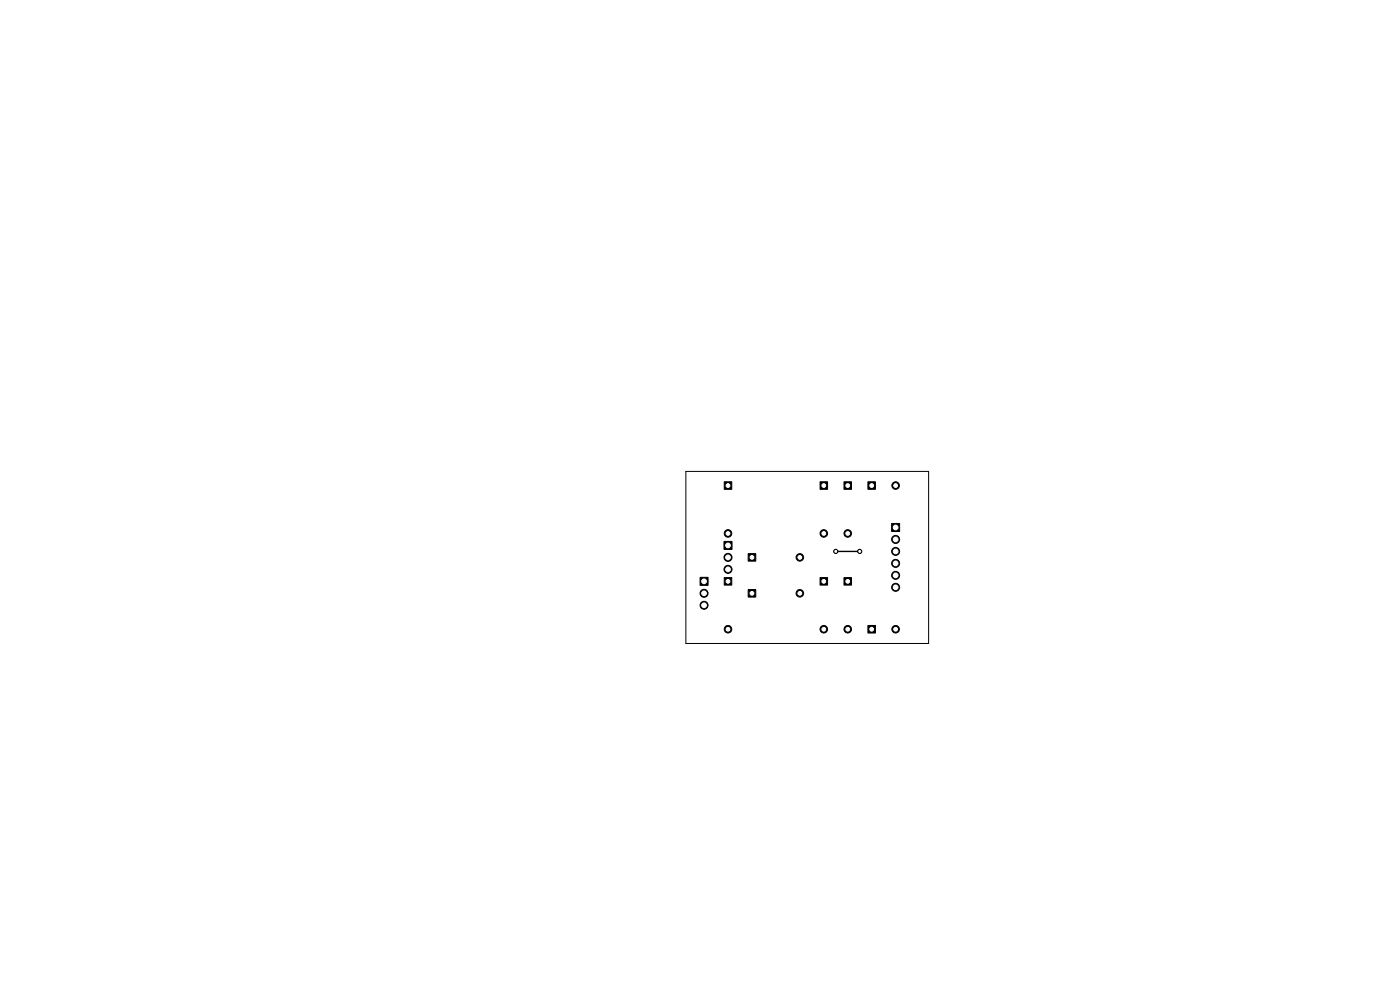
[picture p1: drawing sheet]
<svg xmlns="http://www.w3.org/2000/svg" width="297mm" height="210mm" viewBox="0 0 297 210" stroke-linecap="round" stroke-linejoin="round" font-family="sans-serif">
<g fill="#000" stroke="#000" stroke-width=".21">
<path d="M153.6 102.2h1.6v1.6h-1.6zM153.6 114.8h1.7v1.7h-1.7zM158.7 117.4h1.6v1.6h-1.6zM174 102.2h1.6v1.6h-1.6zM179 102.2h1.6v1.6h-1.6zM184.1 102.2h1.6v1.6h-1.6zM189.2 111h1.7v1.7h-1.7zM148.5 122.5h1.7v1.7h-1.7zM153.6 122.5h1.6v1.6h-1.6zM158.7 125.1h1.6v1.6h-1.6zM174 122.5h1.6v1.6h-1.6zM179 122.5h1.6v1.6h-1.6z"/>
<path d="M184.1 132.7h1.6v1.6h-1.6z"/>
<circle cx="154.4" cy="118.2" r=".85"/>
<circle cx="154.4" cy="113.2" r=".8"/>
<circle cx="169.7" cy="118.2" r=".8"/>
<circle cx="174.8" cy="113.2" r=".8"/>
<circle cx="177.3" cy="117" r=".45"/>
<circle cx="179.8" cy="113.2" r=".8"/>
<circle cx="182.4" cy="117" r=".45"/>
<circle cx="190" cy="119.5" r=".85"/>
<circle cx="190" cy="114.4" r=".85"/>
<circle cx="190" cy="117" r=".85"/>
<circle cx="190" cy="103" r=".8"/>
<circle cx="149.4" cy="125.9" r=".85"/>
<circle cx="149.4" cy="128.4" r=".85"/>
<circle cx="154.4" cy="120.8" r=".85"/>
<circle cx="154.4" cy="133.5" r=".8"/>
<circle cx="169.7" cy="125.9" r=".8"/>
<circle cx="174.8" cy="133.5" r=".8"/>
<circle cx="179.8" cy="133.5" r=".8"/>
<circle cx="190" cy="122" r=".85"/>
<circle cx="190" cy="124.6" r=".85"/>
<circle cx="190" cy="133.5" r=".8"/>
</g>
<path d="M177.3 117h5.1" fill="none" stroke="#000" stroke-width=".3"/>
<g fill="#fff" stroke="#fff" stroke-width=".21">
<circle cx="177.3" cy="117" r=".2"/>
<circle cx="182.4" cy="117" r=".2"/>
<circle cx="174.8" cy="123.3" r=".4"/>
<circle cx="174.8" cy="133.5" r=".4"/>
<circle cx="159.5" cy="118.2" r=".4"/>
<circle cx="169.7" cy="118.2" r=".4"/>
<circle cx="194" cy="103" r="1.35"/>
<circle cx="149.4" cy="123.3" r=".5"/>
<circle cx="149.4" cy="125.9" r=".5"/>
<circle cx="149.4" cy="128.4" r=".5"/>
<circle cx="190" cy="111.9" r=".5"/>
<circle cx="190" cy="114.4" r=".5"/>
<circle cx="190" cy="117" r=".5"/>
<circle cx="190" cy="119.5" r=".5"/>
<circle cx="190" cy="122" r=".5"/>
<circle cx="190" cy="124.6" r=".5"/>
<circle cx="159.5" cy="125.9" r=".4"/>
<circle cx="169.7" cy="125.9" r=".4"/>
<circle cx="154.4" cy="123.3" r=".4"/>
<circle cx="154.4" cy="133.5" r=".4"/>
<circle cx="154.4" cy="115.7" r=".5"/>
<circle cx="154.4" cy="118.2" r=".5"/>
<circle cx="154.4" cy="120.8" r=".5"/>
<circle cx="179.8" cy="103" r=".4"/>
<circle cx="179.8" cy="113.2" r=".4"/>
<circle cx="179.8" cy="123.3" r=".4"/>
<circle cx="179.8" cy="133.5" r=".4"/>
<circle cx="194" cy="133.5" r="1.35"/>
<circle cx="154.4" cy="103" r=".4"/>
<circle cx="154.4" cy="113.2" r=".4"/>
<circle cx="184.9" cy="133.5" r=".4"/>
<circle cx="190" cy="133.5" r=".4"/>
<circle cx="174.8" cy="103" r=".4"/>
<circle cx="174.8" cy="113.2" r=".4"/>
<circle cx="184.9" cy="103" r=".4"/>
<circle cx="190" cy="103" r=".4"/>
</g>
<path d="M145.5 100h51.5v36.5h-51.5z" fill="none" stroke="#000" stroke-width=".21"/>
</svg>
